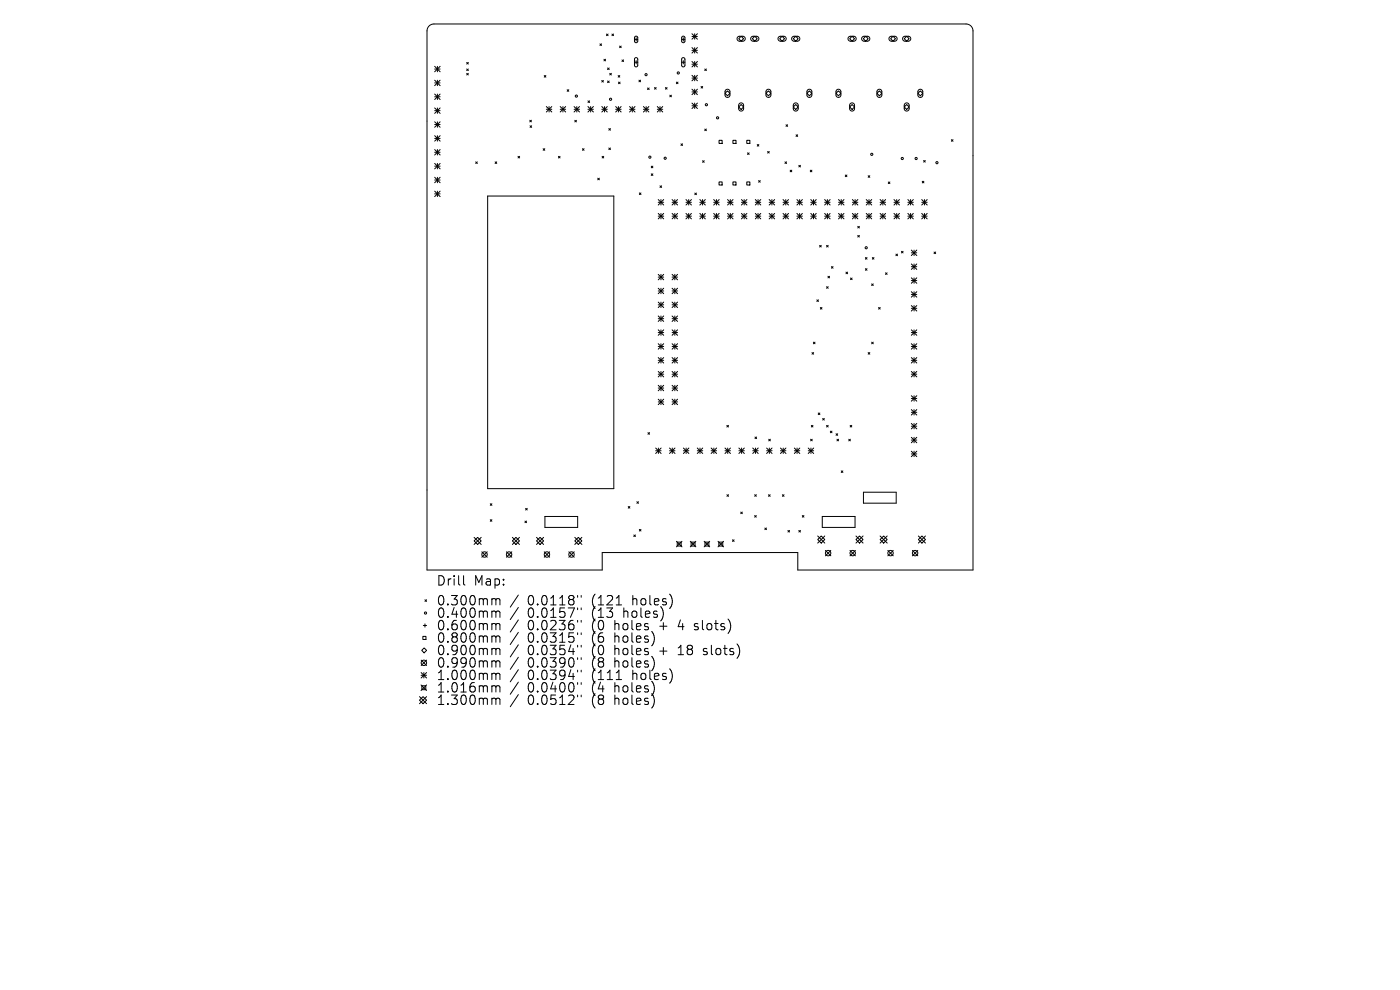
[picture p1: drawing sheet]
<svg xmlns="http://www.w3.org/2000/svg" width="297mm" height="210mm" viewBox="0 0 297 210" stroke-linecap="round" stroke-linejoin="round" font-family="sans-serif">
<defs><g id="words">
<g font-size="2.8">
<text x="92.5" y="124.5">Drill</text>
<text x="100.5" y="124.5">Map:</text>
<text x="92.5" y="128.7">0.300mm</text>
<text x="92.5" y="131.3">0.400mm</text>
<text x="111.9" y="128.7">0.0118&quot;</text>
<text x="111.9" y="131.3">0.0157&quot;</text>
<text x="125.7" y="128.7">(121</text>
<text x="125.7" y="131.3">(13</text>
<text x="132.5" y="131.3">holes)</text>
<text x="134.4" y="128.7">holes)</text>
<text x="92.5" y="134">0.600mm</text>
<text x="92.5" y="136.6">0.800mm</text>
<text x="111.9" y="134">0.0236&quot;</text>
<text x="111.9" y="136.6">0.0315&quot;</text>
<text x="125.7" y="134">(0</text>
<text x="125.7" y="136.6">(6</text>
<text x="130.6" y="134">holes</text>
<text x="130.6" y="136.6">holes)</text>
<text x="140.4" y="134">+</text>
<text x="144.6" y="134">4</text>
<text x="148.2" y="134">slots)</text>
<text x="92.5" y="139.3">0.900mm</text>
<text x="92.5" y="141.9">0.990mm</text>
<text x="111.9" y="139.3">0.0354&quot;</text>
<text x="111.9" y="141.9">0.0390&quot;</text>
<text x="125.7" y="139.3">(0</text>
<text x="125.7" y="141.9">(8</text>
<text x="130.6" y="139.3">holes</text>
<text x="130.6" y="141.9">holes)</text>
<text x="140.4" y="139.3">+</text>
<text x="144.6" y="139.3">18</text>
<text x="150.1" y="139.3">slots)</text>
<text x="92.5" y="144.5">1.000mm</text>
<text x="92.5" y="147.2">1.016mm</text>
<text x="92.5" y="149.8">1.300mm</text>
<text x="111.9" y="144.5">0.0394&quot;</text>
<text x="111.9" y="147.2">0.0400&quot;</text>
<text x="111.9" y="149.8">0.0512&quot;</text>
<text x="125.7" y="144.5">(111</text>
<text x="125.7" y="147.2">(4</text>
<text x="125.7" y="149.8">(8</text>
<text x="130.6" y="147.2">holes)</text>
<text x="130.6" y="149.8">holes)</text>
<text x="134.4" y="144.5">holes)</text>
</g>
</g></defs>
<g fill="none" stroke="#000" stroke-width=".21">
<path d="M90.9 5.6l.5-.3 .7-.2h112.8a1.47 1.47 0 0 1 1.5 1.5v114.3h-37.2v-3.7h-41.4v3.7h-37.2v-114.3zM92.2 14.1l1.2 1.1M92.2 14.6h1.2M92.2 17l1.2 1.2M92.2 17.6h1.2M92.2 20l1.2 1.1M92.8 14.1v1.1M92.8 17v1.2M92.8 20v1.1M93.4 14.1l-1.2 1.1M93.4 17l-1.2 1.2M93.4 20l-1.2 1.1"/>
<path d="M99 13.2l.4 .4M99 14.6l.4 .4M99 15.6l.4 .3M99.4 13.2l-.4 .4M99.4 14.6l-.4 .4M99.4 15.6l-.4 .3M115.5 16l.3 .4M115.8 16l-.3 .4M120.3 19l.4 .4M120.7 19l-.4 .4M127.3 9.3l.3 .4M127.6 9.3l-.3 .4"/>
<path d="M127.7 17.1l.3 .3M128 17.1l-.3 .3M128.1 12.6l.4 .3M128.5 12.6l-.4 .3M128.7 7.2l.3 .4M128.9 14.4l.3 .4M128.9 17.2l.3 .3M129 7.2l-.3 .4M129.2 14.4l-.3 .4M129.2 17.2l-.3 .3M129.4 15.6l.3 .3M129.7 15.6l-.3 .3"/>
<path d="M129.8 7.2l.4 .4M130.2 7.2l-.4 .4M131.1 16l.4 .4M131.2 17.4l.4 .4M131.4 9.8l.4 .3M131.5 16l-.4 .4M131.6 17.4l-.4 .4M131.8 9.8l-.4 .3M131.9 12.7l.4 .4M132.3 12.7l-.4 .4M134.6 8.4h.7M134.6 13.2h.7"/>
<path d="M134.7 7.8l.3-.1 .3 .2v.9l-.3 .2-.4-.2zM134.7 12.3l.3-.1 .3 .3v1.4l-.3 .3-.4-.3zM134.9 8v.7M134.9 12.9v.7M135.6 17l.3 .4M135.9 17l-.3 .4M137.4 18.7l.3 .3M137.7 18.7l-.3 .3M138.9 18.6l.3 .3M139.2 18.6l-.3 .3M141.2 18.6l.3 .3M141.5 18.6l-.3 .3"/>
<path d="M143.5 17.4l.3 .4M143.8 17.4l-.3 .4M144.6 8.4h.7M144.6 13.2h.7M144.7 7.8l.3-.1 .3 .2v.9l-.3 .2-.4-.2zM144.7 12.3l.3-.1 .3 .3v1.4l-.3 .3-.4-.3zM145 8v.7M145 12.9v.7M146.8 7.2l1.2 1.1M146.8 7.7h1.2M146.8 10.1l1.2 1.2M146.8 10.7h1.2"/>
<path d="M146.8 13l1.2 1.2M146.8 13.6h1.2M146.8 16l1.2 1.1M146.8 16.6h1.2M146.8 18.9l1.2 1.2M146.8 19.5h1.2M147.4 7.2v1.1M147.4 10.1v1.2M147.4 13v1.2M147.4 16v1.1M147.4 18.9v1.2M148 7.2l-1.2 1.1"/>
<path d="M148 10.1l-1.2 1.2M148 13l-1.2 1.2M148 16l-1.2 1.1M148 18.9l-1.2 1.2M148.7 18.3l.4 .4M149.1 18.3l-.4 .4M149.5 14.6l.4 .4M149.9 14.6l-.4 .4M153.8 19.8l.5-.5 .6 .5-.6 .5zM154 19.1l.4-.2 .4 .4v1l-.3 .3h-.4l-.3-.3v-.9zM156.5 7.8l.3-.1h1l.2 .3 .1 .4-.4 .3h-1l-.3-.4zM156.7 8.2l.5-.5 .6 .5-.6 .5z"/>
<path d="M159.4 7.8l.3-.1h1l.2 .3 .1 .4-.4 .3h-1l-.3-.4zM160.1 7.7l.5 .5-.5 .5-.5-.5zM162.7 19.1l.4-.2 .4 .4v1l-.3 .3h-.4l-.3-.3v-.9zM163 19.3l.5 .5-.5 .5-.5-.5zM165.2 7.8l.3-.1h.9l.3 .3 .1 .4-.4 .3h-1l-.3-.4zM165.9 7.7l.5 .5-.5 .5-.5-.5zM168.1 7.8l.3-.1h.9l.3 .3v.4l-.3 .3h-1l-.3-.4zM168.8 7.7l.5 .5-.5 .5-.5-.5zM171.2 19.8l.5-.5 .5 .5-.5 .5zM171.3 19.1l.5-.2 .4 .4v1l-.3 .3h-.4l-.3-.3v-.9zM177.3 19.8l.6-.5 .5 .5-.5 .5zM177.5 19.1l.5-.2 .4 .4v1l-.4 .3h-.4l-.2-.3v-.9z"/>
<path d="M180 7.8l.4-.1h.9l.3 .3v.4l-.4 .3h-1l-.3-.4zM180.8 7.7l.5 .5-.5 .5-.6-.5zM182.9 7.8l.4-.1h.9l.3 .3v.4l-.4 .3h-1l-.3-.4zM183.1 8.2l.6-.5 .5 .5-.5 .5zM186 19.8l.6-.5 .5 .5-.5 .5zM186.2 19.1l.4-.2 .4 .4 .1 1-.4 .3h-.4l-.2-.3-.1-.9zM188.7 7.8l.4-.1h.9l.3 .3v.4l-.4 .3h-1l-.3-.4zM189.5 7.7l.5 .5-.5 .5-.6-.5zM191.6 7.8l.4-.1h.9l.3 .3v.4l-.4 .3h-1l-.3-.4zM191.8 8.2l.5-.5 .6 .5-.6 .5zM194.9 19.1l.4-.2 .4 .4v1l-.3 .3h-.4l-.2-.3-.1-.9zM195.2 19.3l.6 .5-.6 .5-.5-.5z"/>
<path d="M92.2 20.5h1.2M92.2 22.9l1.2 1.2M92.2 23.5h1.2M92.2 25.8l1.2 1.2M92.2 26.4h1.2M92.2 28.8l1.2 1.1M92.2 29.4h1.2M92.2 31.7l1.2 1.2M92.2 32.3h1.2M92.2 34.7l1.2 1.1M92.2 35.2h1.2M92.2 37.6l1.2 1.2"/>
<path d="M92.2 38.2h1.2M92.8 22.9v1.2M92.8 25.8v1.2M92.8 28.8v1.1M92.8 31.7v1.2M92.8 34.7v1.1M92.8 37.6v1.2M93.4 22.9l-1.2 1.2M93.4 25.8l-1.2 1.2M93.4 28.8l-1.2 1.1M93.4 31.7l-1.2 1.2M93.4 34.7l-1.2 1.1"/>
<path d="M93.4 37.6l-1.2 1.2M100.9 34.3l.4 .4M101.3 34.3l-.4 .4M105 34.3l.4 .4M105.4 34.3l-.4 .4M109.9 33.2l.3 .3M110.2 33.2l-.3 .3M112.4 25.5l.3 .4M112.4 26.7l.4 .3M112.7 25.5l-.3 .4M112.8 26.7l-.4 .3M115.2 31.5l.4 .4"/>
<path d="M115.6 31.5l-.4 .4M115.9 22.6l1.2 1.2M115.9 23.2h1.2M116.5 22.6v1.2M117.1 22.6l-1.2 1.2M118.5 33.2l.3 .3M118.8 33.2l-.3 .3M118.8 23.2h1.2M118.8 22.6l1.2 1.2M119.4 22.6v1.2M120 22.6l-1.2 1.2M121.8 23.2h1.1"/>
<path d="M121.8 22.6l1.1 1.2M121.9 25.5l.4 .4M122.3 25.5l-.4 .4M122.4 22.6v1.2M122.9 22.6l-1.1 1.2M123.6 31.5l.3 .4M123.9 31.5l-.3 .4M124.7 23.2h1.2M124.7 22.6l1.2 1.2M124.7 21.4l.4 .3M125.1 21.4l-.4 .3M125.3 22.6v1.2"/>
<path d="M125.9 22.6l-1.2 1.2M126.8 37.8l.4 .3M127.2 37.8l-.4 .3M127.7 23.2h1.1M127.7 22.6l1.1 1.2M127.7 33.2l.4 .3M128.1 33.2l-.4 .3M128.3 22.6v1.2M128.8 22.6l-1.1 1.2M129.2 27.3l.3 .3M129.2 31.4l.3 .3M129.5 27.3l-.3 .3"/>
<path d="M129.5 31.4l-.3 .3M130.6 23.2h1.2M130.6 22.6l1.2 1.2M131.2 22.6v1.2M131.8 22.6l-1.2 1.2M133.6 23.2h1.1M133.6 22.6l1.1 1.2M134.1 22.6v1.2M134.7 22.6l-1.1 1.2M136.5 22.6l1.2 1.2M136.5 23.2h1.2M137.1 22.6v1.2"/>
<path d="M137.7 22.6l-1.2 1.2M138.2 35.2l.3 .4M138.2 36.9l.3 .3M138.5 35.2l-.3 .4M138.5 36.9l-.3 .3M139.4 23.2h1.2M139.4 22.6l1.2 1.2M140 39.4l.4 .4M140 22.6v1.2M140.4 39.4l-.4 .4M140.6 22.6l-1.2 1.2M142.1 20.2l.3 .3"/>
<path d="M142.4 20.2l-.3 .3M144.5 30.5l.3 .4M144.8 30.5l-.3 .4M146.8 21.9l1.2 1.1M146.8 22.4h1.2M147.4 21.9v1.1M148 21.9l-1.2 1.1M149 34.1l.4 .3M149.4 34.1l-.4 .3M149.5 27.4l.4 .3M149.9 27.4l-.4 .3M152.5 29.8h.7v.6h-.7z"/>
<path d="M152.5 38.6h.7v.6h-.7zM155.5 29.8h.6v.6h-.6zM155.5 38.6h.6v.6h-.6zM156.7 22.7l.5-.5 .6 .5-.6 .5zM156.9 22l.4-.2 .4 .4v1l-.3 .3h-.4l-.3-.3v-.9zM158.4 29.8h.7v.6h-.7zM158.4 38.6h.7v.6h-.7zM158.6 32.4l.3 .4M158.9 32.4l-.3 .4M160.6 30.7l.4 .3M160.9 38.3l.4 .4M161 30.7l-.4 .3"/>
<path d="M161.3 38.3l-.4 .4M162.8 32.1l.4 .4M163.2 32.1l-.4 .4M166.5 34.3l.4 .4M166.7 26.5l.4 .3M166.9 34.3l-.4 .4M167.1 26.5l-.4 .3M167.6 36.1l.4 .3M168 36.1l-.4 .3M168.4 22l.5-.2 .4 .4v1l-.3 .3h-.4l-.3-.3v-.9zM168.8 22.2l.5 .5-.5 .5-.5-.5zM168.9 28.6l.3 .3"/>
<path d="M169.2 28.6l-.3 .3M169.5 35.1l.3 .3M169.8 35.1l-.3 .3M171.9 36.1l.3 .3M172.2 36.1l-.3 .3M179.3 37.1l.4 .4M179.7 37.1l-.4 .4M180.2 22.7l.6-.5 .5 .5-.5 .5zM180.4 22l.5-.2 .4 .4v1l-.4 .3h-.4l-.2-.3-.1-.9zM184.2 37.3l.3 .3M184.5 37.3l-.3 .3M188.4 38.6l.4 .3"/>
<path d="M188.8 38.6l-.4 .3M191.8 22.7l.5-.5 .6 .5-.6 .5zM192 22l.4-.2 .4 .4 .1 1-.4 .3h-.4l-.2-.3-.1-.9zM195.7 38.5l.3 .3M195.9 34l.4 .4M196 38.5l-.3 .3M196.3 34l-.4 .4M201.8 29.6l.4 .4M202.2 29.6l-.4 .4M92.2 40.5l1.2 1.2M92.2 41.1h1.2M92.8 40.5v1.2"/>
<path d="M93.4 40.5l-1.2 1.2M103.5 41.6h26.7v62.1h-26.7zM135.6 40.9l.4 .4M136 40.9l-.4 .4M139.6 42.3l1.2 1.2M139.6 42.9h1.2M139.6 45.3l1.2 1.1M139.6 45.9h1.2M139.6 58.2l1.2 1.2M139.6 58.8h1.2M140.2 42.3v1.2M140.2 45.3v1.1"/>
<path d="M140.2 58.2v1.2M140.8 42.3l-1.2 1.2M140.8 45.3l-1.2 1.1M140.8 58.2l-1.2 1.2M142.6 45.3l1.1 1.1M142.6 42.9h1.1M142.6 45.9h1.1M142.6 58.8h1.1M142.6 42.3l1.1 1.2M142.6 58.2l1.1 1.2M143.2 42.3v1.2M143.2 45.3v1.1"/>
<path d="M143.2 58.2v1.2M143.7 42.3l-1.1 1.2M143.7 58.2l-1.1 1.2M143.7 45.3l-1.1 1.1M145.5 42.9h1.2M145.5 45.9h1.2M145.5 45.3l1.2 1.1M145.5 42.3l1.2 1.2M146.1 42.3v1.2M146.1 45.3v1.1M146.7 42.3l-1.2 1.2M146.7 45.3l-1.2 1.1"/>
<path d="M147.4 41l.3 .3M147.7 41l-.3 .3M148.5 42.9h1.1M148.5 45.9h1.1M148.5 45.3l1.1 1.1M148.5 42.3l1.1 1.2M149 42.3v1.2M149 45.3v1.1M149.6 42.3l-1.1 1.2M149.6 45.3l-1.1 1.1M151.4 42.9h1.2M151.4 45.9h1.2"/>
<path d="M151.4 45.3l1.2 1.1M151.4 42.3l1.2 1.2M152 42.3v1.2M152 45.3v1.1M152.6 45.3l-1.2 1.1M152.6 42.3l-1.2 1.2M154.4 42.9h1.1M154.4 45.9h1.1M154.4 45.3l1.1 1.1M154.4 42.3l1.1 1.2M154.9 42.3v1.2M154.9 45.3v1.1"/>
<path d="M155.5 42.3l-1.1 1.2M155.5 45.3l-1.1 1.1M157.3 42.3l1.2 1.2M157.3 42.9h1.2M157.3 45.9h1.2M157.3 45.3l1.2 1.1M157.9 42.3v1.2M157.9 45.3v1.1M158.5 42.3l-1.2 1.2M158.5 45.3l-1.2 1.1M160.2 45.3l1.2 1.1M160.2 42.9h1.2"/>
<path d="M160.2 45.9h1.2M160.2 42.3l1.2 1.2M160.8 42.3v1.2M160.8 45.3v1.1M161.4 42.3l-1.2 1.2M161.4 45.3l-1.2 1.1M163.2 42.9h1.1M163.2 45.9h1.1M163.2 45.3l1.1 1.1M163.2 42.3l1.1 1.2M163.8 42.3v1.2M163.8 45.3v1.1"/>
<path d="M164.3 42.3l-1.1 1.2M164.3 45.3l-1.1 1.1M166.1 42.9h1.2M166.1 45.9h1.2M166.1 45.3l1.2 1.1M166.1 42.3l1.2 1.2M166.7 42.3v1.2M166.7 45.3v1.1M167.3 42.3l-1.2 1.2M167.3 45.3l-1.2 1.1M169.1 42.9h1.1M169.1 45.9h1.1"/>
<path d="M169.1 45.3l1.1 1.1M169.1 42.3l1.1 1.2M169.6 42.3v1.2M169.6 45.3v1.1M170.2 42.3l-1.1 1.2M170.2 45.3l-1.1 1.1M172 42.9h1.2M172 45.9h1.2M172 45.3l1.2 1.1M172 42.3l1.2 1.2M172.6 42.3v1.2M172.6 45.3v1.1"/>
<path d="M173.2 42.3l-1.2 1.2M173.2 45.3l-1.2 1.1M173.9 52.1l.3 .3M174.2 52.1l-.3 .3M174.9 42.9h1.2M174.9 45.9h1.2M174.9 45.3l1.2 1.1M174.9 42.3l1.2 1.2M175.4 52.1l.3 .3M175.5 42.3v1.2M175.5 45.3v1.1M175.6 58.6l.4 .4"/>
<path d="M175.7 52.1l-.3 .3M176 58.6l-.4 .4M176.1 42.3l-1.2 1.2M176.1 45.3l-1.2 1.1M176.4 56.5l.3 .4M176.7 56.5l-.3 .4M177.9 42.9h1.1M177.9 45.9h1.1M177.9 45.3l1.1 1.1M177.9 42.3l1.1 1.2M178.5 42.3v1.2M178.5 45.3v1.1"/>
<path d="M179 42.3l-1.1 1.2M179 45.3l-1.1 1.1M179.5 57.7l.3 .4M179.8 57.7l-.3 .4M180.4 59l.4 .3M180.8 59l-.4 .3M180.8 42.9h1.2M180.8 45.9h1.2M180.8 45.3l1.2 1.1M180.8 42.3l1.2 1.2M181.4 42.3v1.2M181.4 45.3v1.1"/>
<path d="M182 48l.3 .4M182 49.9l.3 .4M182 42.3l-1.2 1.2M182 45.3l-1.2 1.1M182.3 48l-.3 .4M182.3 49.9l-.3 .4M183.6 54.6l.3 .4M183.6 57l.3 .3M183.8 42.9h1.1M183.8 45.9h1.1M183.8 45.3l1.1 1.1M183.8 42.3l1.1 1.2"/>
<path d="M183.9 54.6l-.3 .4M183.9 57l-.3 .3M184.4 42.3v1.2M184.4 45.3v1.1M184.9 42.3l-1.1 1.2M184.9 45.3l-1.1 1.1M185.1 54.6l.3 .4M185.4 54.6l-.3 .4M186.7 42.9h1.2M186.7 45.9h1.2M186.7 42.3l1.2 1.2M186.7 45.3l1.2 1.1"/>
<path d="M187.3 42.3v1.2M187.3 45.3v1.1M187.9 57.9l.3 .3M187.9 42.3l-1.2 1.2M187.9 45.3l-1.2 1.1M188.2 57.9l-.3 .3M189.7 42.9h1.1M189.7 45.9h1.1M189.7 45.3l1.1 1.1M189.7 42.3l1.1 1.2M190.1 53.9l.3 .3M190.2 42.3v1.2"/>
<path d="M190.2 45.3v1.1M190.4 53.9l-.3 .3M190.8 42.3l-1.1 1.2M190.8 45.3l-1.1 1.1M191.2 53.3l.4 .4M191.6 53.3l-.4 .4M192.6 42.9h1.2M192.6 45.9h1.2M192.6 45.3l1.2 1.1M192.6 42.3l1.2 1.2M193.2 42.3v1.2M193.2 45.3v1.1"/>
<path d="M193.3 53.1l1.2 1.1M193.3 53.6h1.2M193.3 56l1.2 1.2M193.3 56.6h1.2M193.3 58.9l1.2 1.2M193.3 59.5h1.2M193.8 42.3l-1.2 1.2M193.8 45.3l-1.2 1.1M193.9 53.1v1.1M193.9 56v1.2M193.9 58.9v1.2M194.5 53.1l-1.2 1.1"/>
<path d="M194.5 56l-1.2 1.2M194.5 58.9l-1.2 1.2M195.5 42.9h1.2M195.5 45.9h1.2M195.5 45.3l1.2 1.1M195.5 42.3l1.2 1.2M196.1 42.3v1.2M196.1 45.3v1.1M196.7 42.3l-1.2 1.2M196.7 45.3l-1.2 1.1M198.2 53.5l.3 .3M198.5 53.5l-.3 .3"/>
<path d="M139.6 61.1l1.2 1.2M139.6 61.7h1.2M139.6 64.1l1.2 1.1M139.6 64.7h1.2M139.6 67l1.2 1.2M139.6 67.6h1.2M139.6 70l1.2 1.1M139.6 70.5h1.2M139.6 72.9l1.2 1.2M139.6 73.5h1.2M139.6 75.9l1.2 1.1M139.6 76.4h1.2"/>
<path d="M139.6 78.8l1.2 1.2M139.6 79.4h1.2M140.2 61.1v1.2M140.2 64.1v1.1M140.2 67v1.2M140.2 70v1.1M140.2 72.9v1.2M140.2 75.9v1.1M140.2 78.8v1.2M140.8 64.1l-1.2 1.1M140.8 61.1l-1.2 1.2M140.8 67l-1.2 1.2"/>
<path d="M140.8 70l-1.2 1.1M140.8 72.9l-1.2 1.2M140.8 75.9l-1.2 1.1M140.8 78.8l-1.2 1.2M142.6 64.1l1.1 1.1M142.6 61.1l1.1 1.2M142.6 61.7h1.1M142.6 64.7h1.1M142.6 70l1.1 1.1M142.6 67.6h1.1M142.6 72.9l1.1 1.2M142.6 70.5h1.1"/>
<path d="M142.6 75.9l1.1 1.1M142.6 73.5h1.1M142.6 78.8l1.1 1.2M142.6 76.4h1.1M142.6 79.4h1.1M142.6 67l1.1 1.2M143.2 61.1v1.2M143.2 64.1v1.1M143.2 67v1.2M143.2 70v1.1M143.2 72.9v1.2M143.2 75.9v1.1"/>
<path d="M143.2 78.8v1.2M143.7 61.1l-1.1 1.2M143.7 64.1l-1.1 1.1M143.7 67l-1.1 1.2M143.7 70l-1.1 1.1M143.7 72.9l-1.1 1.2M143.7 75.9l-1.1 1.1M143.7 78.8l-1.1 1.2M172.3 74.8l.3 .3M172.6 72.6l.3 .3M172.6 74.8l-.3 .3M172.9 72.6l-.3 .3"/>
<path d="M173.3 63.6l.3 .4M173.6 63.6l-.3 .4M174 65.2l.4 .4M174.4 65.2l-.4 .4M175.4 60.8l.3 .4M175.7 60.8l-.3 .4M184.2 74.8l.3 .3M184.5 74.8l-.3 .3M184.9 60.2l.4 .4M184.9 72.6l.4 .3M185.3 60.2l-.4 .4M185.3 72.6l-.4 .3"/>
<path d="M186.4 65.2l.3 .4M186.7 65.2l-.3 .4M193.3 72.9l1.2 1.2M193.3 70l1.2 1.1M193.3 70.5h1.2M193.3 73.5h1.2M193.3 76.4h1.2M193.3 79.4h1.2M193.3 61.9l1.2 1.1M193.3 62.5h1.2M193.3 64.8l1.2 1.2M193.3 65.4h1.2"/>
<path d="M193.3 75.9l1.2 1.1M193.3 78.8l1.2 1.2M193.9 61.9v1.1M193.9 64.8v1.2M193.9 70v1.1M193.9 72.9v1.2M193.9 75.9v1.1M193.9 78.8v1.2M194.5 64.8l-1.2 1.2M194.5 61.9l-1.2 1.1M194.5 70l-1.2 1.1M194.5 72.9l-1.2 1.2"/>
<path d="M194.5 75.9l-1.2 1.1M194.5 78.8l-1.2 1.2M137.5 91.8l.3 .3M137.8 91.8l-.3 .3M139.1 95l1.2 1.2M139.1 95.6h1.2M139.6 81.7l1.2 1.2M139.6 82.3h1.2M139.6 84.7l1.2 1.1M139.6 85.3h1.2M139.7 95v1.2M140.2 81.7v1.2"/>
<path d="M140.2 84.7v1.1M140.3 95l-1.2 1.2M140.8 81.7l-1.2 1.2M140.8 84.7l-1.2 1.1M142 95.6h1.2M142 95l1.2 1.2M142.6 81.7l1.1 1.2M142.6 84.7l1.1 1.1M142.6 82.3h1.1M142.6 85.3h1.1M142.6 95v1.2M143.2 81.7v1.2"/>
<path d="M143.2 84.7v1.1M143.2 95l-1.2 1.2M143.7 81.7l-1.1 1.2M143.7 84.7l-1.1 1.1M145 95.6h1.1M145 95l1.1 1.2M145.6 95v1.2M146.1 95l-1.1 1.2M147.9 95.6h1.2M147.9 95l1.2 1.2M148.5 95v1.2M149.1 95l-1.2 1.2"/>
<path d="M150.9 95.6h1.1M150.9 95l1.1 1.2M151.4 95v1.2M152 95l-1.1 1.2M153.8 95.6h1.2M153.8 95l1.2 1.2M154.2 90.2l.3 .4M154.4 95v1.2M154.5 90.2l-.3 .4M155 95l-1.2 1.2M156.7 95.6h1.2M156.7 95l1.2 1.2"/>
<path d="M157.3 95v1.2M157.9 95l-1.2 1.2M159.7 95.6h1.1M159.7 95l1.1 1.2M160.2 92.7l.3 .3M160.3 95v1.2M160.5 92.7l-.3 .3M160.8 95l-1.1 1.2M162.6 95.6h1.2M162.6 95l1.2 1.2M163.1 93.2l.3 .3M163.2 95v1.2"/>
<path d="M163.4 93.2l-.3 .3M163.8 95l-1.2 1.2M165.6 95.6h1.1M165.6 95l1.1 1.2M166.2 95v1.2M166.7 95l-1.1 1.2M168.5 95.6h1.2M168.5 95l1.2 1.2M169.1 95v1.2M169.7 95l-1.2 1.2M171.5 95.6h1.1M171.5 95l1.1 1.2"/>
<path d="M172 93.2l.3 .3M172 95v1.2M172.1 90.2l.4 .4M172.3 93.2l-.3 .3M172.5 90.2l-.4 .4M172.6 95l-1.1 1.2M173.6 87.6l.3 .4M173.9 87.6l-.3 .4M174.5 88.8l.4 .3M174.9 88.8l-.4 .3M175.4 90.2l.3 .4M175.7 90.2l-.3 .4"/>
<path d="M176.1 91.5l.4 .3M176.5 91.5l-.4 .3M177.4 92l.3 .4M177.6 93.2l.3 .3M177.7 92l-.3 .4M177.9 93.2l-.3 .3M178.5 99.9l.3 .3M178.8 99.9l-.3 .3M180.1 93.2l.3 .3M180.4 90.2l.3 .4M180.4 93.2l-.3 .3M180.7 90.2l-.3 .4"/>
<path d="M193.3 89.8l1.2 1.2M193.3 83.9l1.2 1.2M193.3 84.5h1.2M193.3 86.9l1.2 1.1M193.3 87.5h1.2M193.3 90.4h1.2M193.3 92.8l1.2 1.1M193.3 93.3h1.2M193.3 95.7l1.2 1.2M193.3 96.3h1.2M193.9 83.9v1.2M193.9 86.9v1.1"/>
<path d="M193.9 89.8v1.2M193.9 92.8v1.1M193.9 95.7v1.2M194.5 83.9l-1.2 1.2M194.5 86.9l-1.2 1.1M194.5 89.8l-1.2 1.2M194.5 92.8l-1.2 1.1M194.5 95.7l-1.2 1.2M100.6 114.7l.7-.7 .8 .7-.8 .8zM100.6 114l1.5 1.5M102.1 114l-1.5 1.5M102.2 117.1l1.2 1.1"/>
<path d="M103.4 117.1l-1.2 1.1M104 106.9l.4 .3M104 110.2l.4 .4M104.4 106.9l-.4 .3M104.4 110.2l-.4 .4M107.4 117.1l1.2 1.1M108.6 117.1l-1.2 1.1M108.7 114.7l.8-.7 .7 .7-.7 .8zM108.7 114l1.5 1.5M110.2 114l-1.5 1.5M111.4 110.5l.3 .4M111.5 107.8l.4 .4"/>
<path d="M111.7 110.5l-.3 .4M111.9 107.8l-.4 .4M113.8 114.7l.8-.7 .7 .7-.7 .8zM113.8 114l1.5 1.5M115.3 114l-1.5 1.5M115.5 117.1l1.1 1.1M115.6 109.6h6.9v2.3h-6.9zM116.6 117.1l-1.1 1.1M120.7 117.1l1.1 1.1M121.8 117.1l-1.1 1.1M121.9 114.7l.8-.7 .7 .7-.7 .8zM121.9 114l1.5 1.5"/>
<path d="M123.4 114l-1.5 1.5M133.3 107.4l.3 .4M133.6 107.4l-.3 .4M134.5 113.5l.3 .3M134.8 113.5l-.3 .3M135.1 106.4l.4 .4M135.5 106.4l-.4 .4M135.6 112.3l.4 .3M136 112.3l-.4 .3M143.5 114.8l1.2 1.2M143.7 115h.8v.8h-.8zM144.7 114.8l-1.2 1.2"/>
<path d="M146.4 114.8l1.2 1.2M146.6 115h.8v.8h-.8zM147.6 114.8l-1.2 1.2M149.4 114.8l1.2 1.2M149.6 115h.8v.8h-.8zM150.6 114.8l-1.2 1.2M152.3 114.8l1.2 1.2M152.5 115h.8v.8h-.8zM153.5 114.8l-1.2 1.2M154.2 104.9l.4 .4M154.6 104.9l-.4 .4M155.4 114.5l.3 .4"/>
<path d="M155.7 114.5l-.3 .4M157.1 108.6l.4 .4M157.5 108.6l-.4 .4M160.1 109.4l.3 .3M160.1 104.9l.4 .4M160.4 109.4l-.3 .3M160.5 104.9l-.4 .4M162.3 112l.3 .4M162.6 112l-.3 .4M163 104.9l.4 .4M163.4 104.9l-.4 .4M166 104.9l.3 .4"/>
<path d="M166.3 104.9l-.3 .4M167.2 112.5l.3 .4M167.5 112.5l-.3 .4M169.5 112.5l.3 .4M169.8 112.5l-.3 .4M170.2 109.4l.3 .3M170.5 109.4l-.3 .3M173.5 113.7l1.5 1.5M174.2 113.7l.8 .7-.8 .8-.7-.8zM174.4 109.6h7v2.3h-7zM175 113.7l-1.5 1.5M175.1 116.8l1.2 1.1"/>
<path d="M176.3 116.8l-1.2 1.1M180.3 116.8l1.2 1.1M181.5 116.8l-1.2 1.1M181.6 113.7l1.5 1.5M182.3 113.7l.8 .7-.8 .8-.7-.8zM183.1 113.7l-1.5 1.5M183.2 104.4h6.9v2.3h-6.9zM186.7 114.4l.8-.7 .7 .7-.7 .8zM186.7 113.7l1.5 1.5M188.2 113.7l-1.5 1.5M188.3 116.8l1.2 1.1M189.5 116.8l-1.2 1.1"/>
<path d="M193.6 116.8l1.1 1.1M194.7 116.8l-1.1 1.1M194.8 113.7l1.5 1.5M195.6 113.7l.7 .7-.7 .8-.8-.8zM196.3 113.7l-1.5 1.5M89.7 135h.7v.7h-.7zM89.8 132.7h.7M90 137.4l.5 .6-.5 .5-.5-.5zM90.2 127.2l.3 .4M90.2 132.3v.7M90.5 127.2l-.3 .4M98.3 122.1v1.7l.3 .3"/>
<path d="M104.6 127l.5 .1 .1 .2M104.6 129.6h.3l.3 .3M104.6 132.3h.3l.3 .3M104.6 134.9h.3l.3 .3M104.6 137.5l.5 .1 .1 .2M105.2 127.3l.3-.3 .5 .1 .1 1.2M105.2 127.3v1M105.2 129.9v1.1M105.2 132.6v1M105.2 135.2v1M105.2 137.8v1.1M105.2 129.9l.3-.3 .5 .1 .1 1.3"/>
<path d="M105.2 132.6l.3-.3 .5 .1 .1 1.2M105.2 135.2l.3-.3 .5 .1 .1 1.2M105.2 137.8l.3-.3 .5 .1 .1 1.3M110 126.2l-1.8 2.6M110 128.9l-1.8 2.5M110 131.5l-1.8 2.6M110 134.1l-1.8 2.6M110 136.8l-1.8 2.6M110 139.4l-1.8 2.6M122.5 126.3v.4M122.5 129v.3M122.5 131.6v.4"/>
<path d="M122.5 134.2v.4M122.5 136.9v.4M122.5 139.5v.4M123.3 126.3v.4M123.3 129v.3M123.3 131.6v.4M123.3 134.2v.4M123.3 136.9v.4M123.3 139.5v.4M130.7 128.3h1.2M147.3 133.5l.2 .1M147.4 132.4v.4"/>
<path d="M149.2 138.8l.2 .1M149.3 137.6v.5M89 148.5l.7-.7 .8 .7-.8 .8zM89 147.8l1.5 1.5M89.3 145.3l1.2 1.2M89.3 142.7l1.2 1.1M89.3 143.2h1.2M89.4 140l1.1 1.2M89.5 145.5h.8v.8h-.8zM89.9 142.7v1.1M90.5 142.7l-1.2 1.1M90.5 140l-1.1 1.2"/>
<path d="M90.5 145.3l-1.2 1.2M90.5 147.8l-1.5 1.5M104.6 140.2l.5 .1 .1 .2M104.6 142.8h.3l.3 .3M104.6 145.5l.5 .1 .1 .2M104.6 148.1h.3l.3 .3M105.2 140.5v1M105.2 143.1v1.1M105.2 145.8v1M105.2 148.4v1M105.2 140.5l.3-.3 .5 .1 .1 1.2M105.2 143.1l.3-.3 .5 .1 .1 1.3"/>
<path d="M105.2 145.8l.3-.3 .5 .1 .1 1.2M105.2 148.4l.3-.3 .5 .1 .1 1.2M110 142.1l-1.8 2.5M110 144.7l-1.8 2.6M110 147.3l-1.8 2.6M122.5 142.2v.3M122.5 144.8v.4M122.5 147.4v.4M123.3 142.2v.3M123.3 144.8v.4M123.3 147.4v.4M130.7 144.2h1.2"/>
<circle cx="137.1" cy="15.8" r=".23"/>
<circle cx="143.9" cy="15.5" r=".23"/>
<circle cx="122.3" cy="20.4" r=".23"/>
<circle cx="129.5" cy="21.1" r=".23"/>
<circle cx="137.9" cy="33.3" r=".23"/>
<circle cx="141.1" cy="33.6" r=".23"/>
<circle cx="149.9" cy="22.2" r=".23"/>
<circle cx="152.2" cy="25" r=".23"/>
<circle cx="184.9" cy="32.7" r=".23"/>
<circle cx="191.4" cy="33.6" r=".23"/>
<circle cx="194.4" cy="33.6" r=".23"/>
<circle cx="198.8" cy="34.5" r=".23"/>
<circle cx="183.8" cy="52.6" r=".23"/>
<circle cx="102.8" cy="117.6" r=".57"/>
<circle cx="108" cy="117.6" r=".57"/>
<circle cx="116" cy="117.6" r=".57"/>
<circle cx="121.2" cy="117.6" r=".57"/>
<circle cx="175.7" cy="117.3" r=".57"/>
<circle cx="180.9" cy="117.3" r=".57"/>
<circle cx="188.9" cy="117.3" r=".57"/>
<circle cx="194.1" cy="117.3" r=".57"/>
<circle cx="90.3" cy="130" r=".23"/>
<circle cx="89.9" cy="140.6" r=".57"/>
</g>
<use href="#words"/>
</svg>
